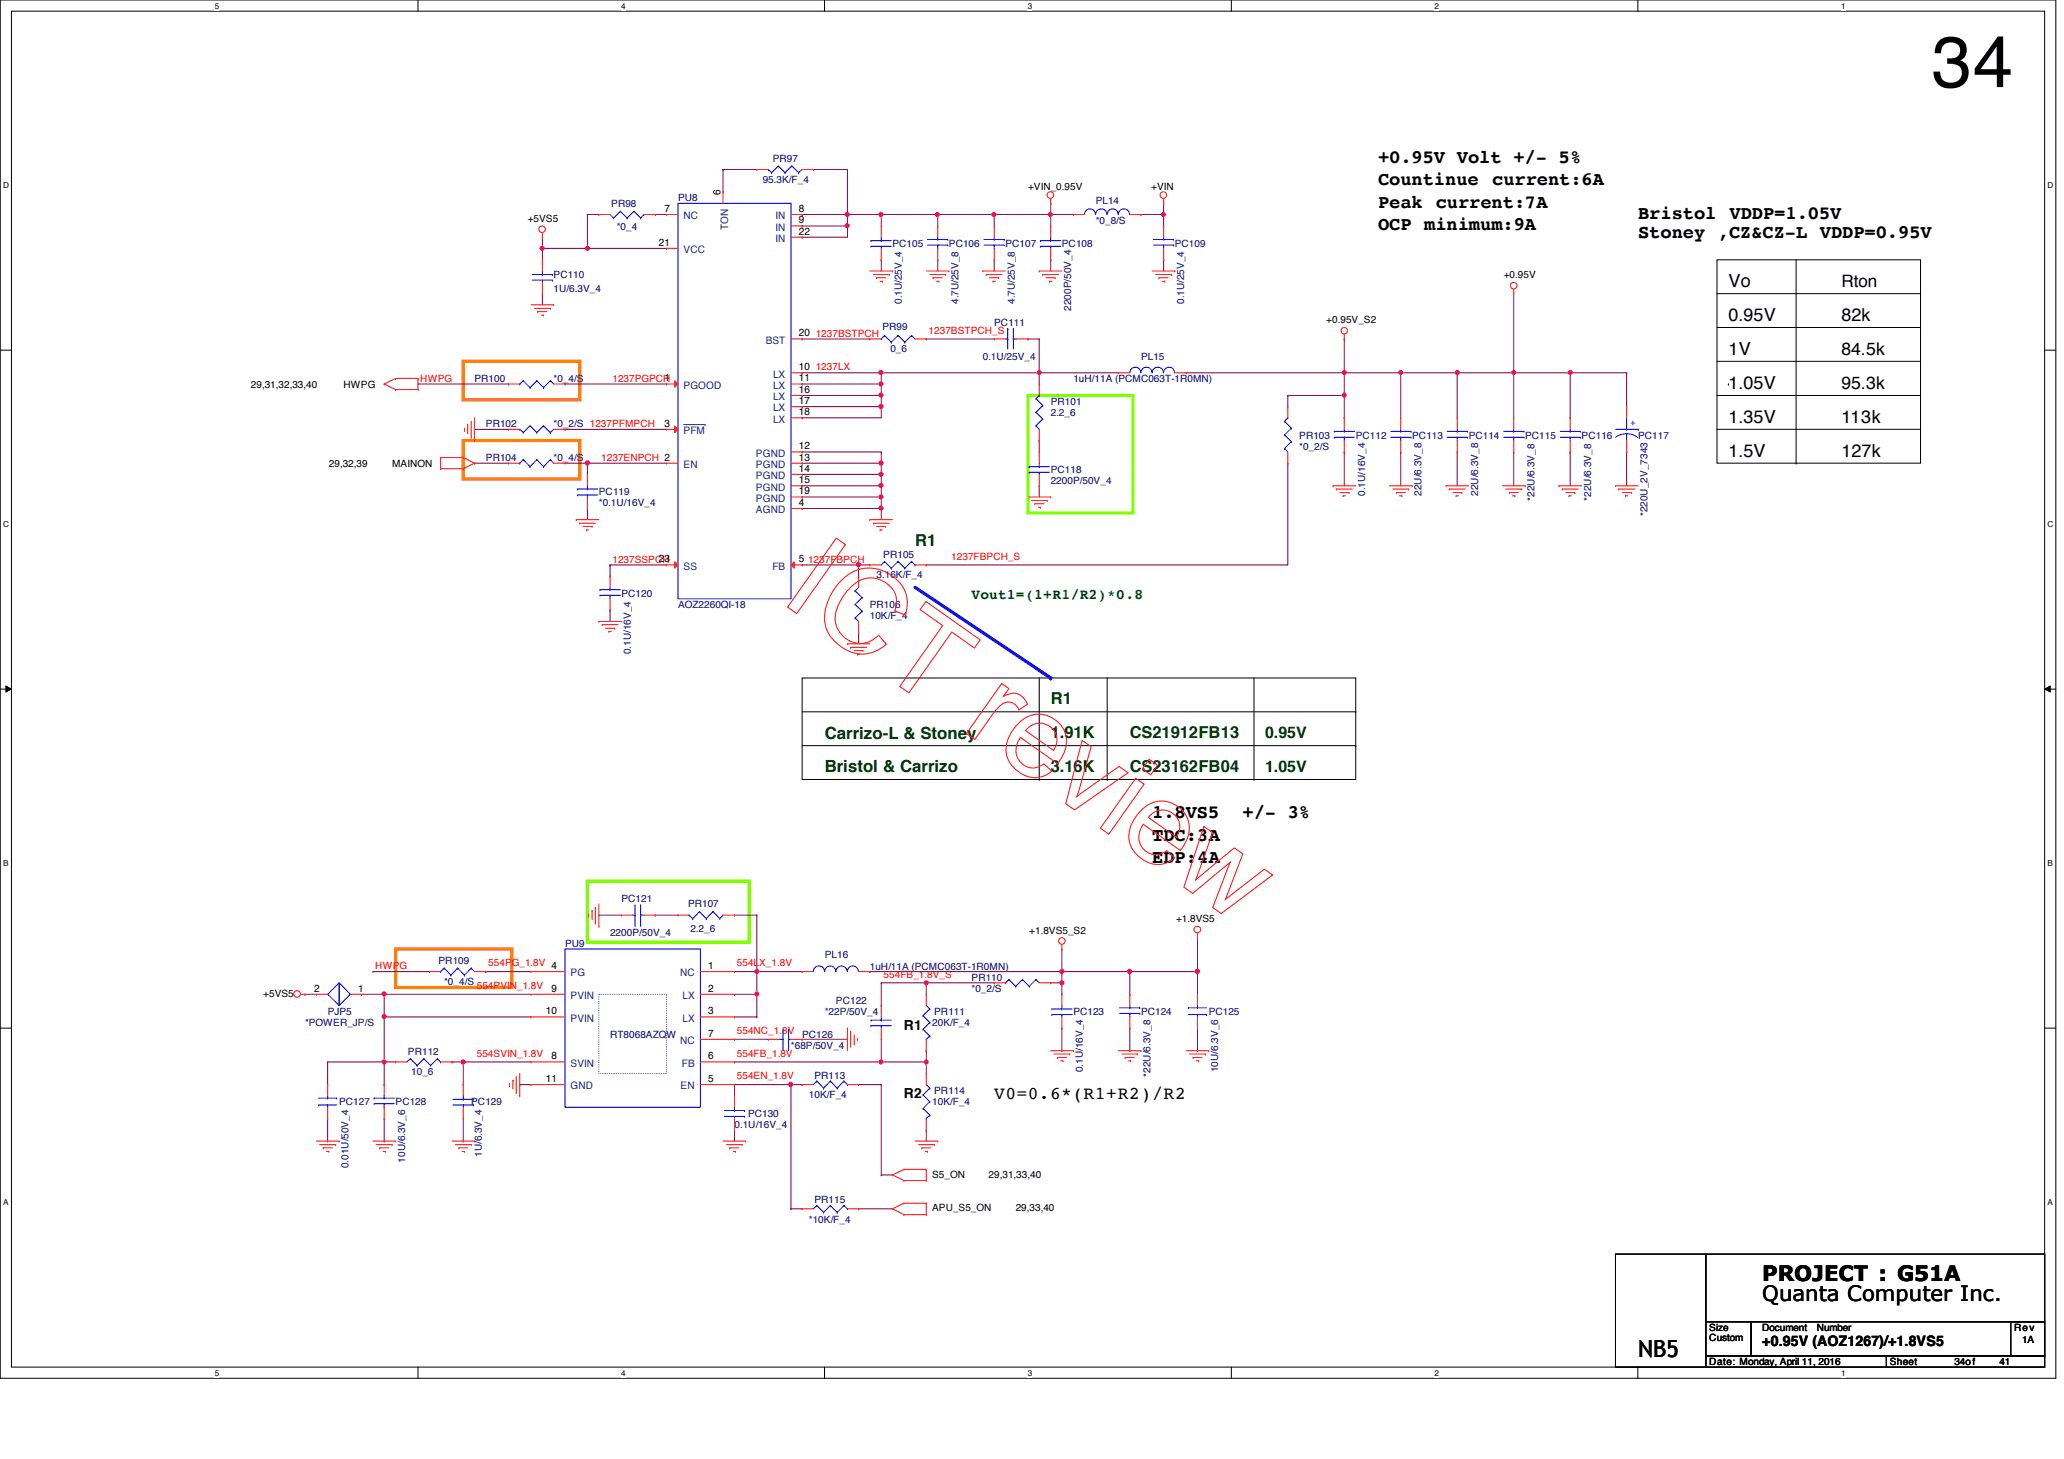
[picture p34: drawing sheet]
<svg xmlns="http://www.w3.org/2000/svg" width="297mm" height="210mm" viewBox="0 0 297 210" stroke-linecap="round" stroke-linejoin="round" font-family="sans-serif">
<defs><g id="words">
<text font-size="10.4" x="278" y="12.5">34</text>
<text font-size="3.4" x="235.8" y="195.2">NB5</text>
<g font-size="3">
<text x="253.6" y="184.3">PROJECT : G51A</text>
<text x="253.6" y="187.2">Quanta Computer Inc.</text>
</g>
<g font-size="2.7">
<text x="198.3" y="23.4">+0.95V Volt +/- 5%</text>
<text x="198.3" y="26.7">Countinue</text>
<text x="198.3" y="29.9">Peak current:7A</text>
<text x="214.8" y="26.7">current:6A</text>
<text x="198.3" y="33.1">OCP minimum:9A</text>
<text x="235.8" y="31.5">Bristol VDDP=1.05V</text>
<text x="235.8" y="34.2">Stoney ,CZ&amp;CZ-L VDDP=0.95V</text>
<text x="165.8" y="117.7">1.8VS5</text>
<text x="178.8" y="117.7">+/- 3%</text>
<text x="165.8" y="124.2">EDP:4A</text>
<text x="165.8" y="120.9">TDC:3A</text>
</g>
<g font-size="2.6">
<text x="248.7" y="41.3">Vo</text>
<text x="248.7" y="46.2">0.95V</text>
<text x="265" y="46.2">82k</text>
<text x="248.7" y="51.1">1V</text>
<text x="248.7" y="56">1.05V</text>
<text x="248.7" y="60.8">1.35V</text>
<text x="248.7" y="65.7">1.5V</text>
<text x="265" y="60.8">113k</text>
<text x="265" y="65.7">127k</text>
<text x="143.1" y="158.1">V0=0.6*(R1+R2)/R2</text>
</g>
<g font-size="2.5">
<text x="265" y="41.2">Rton</text>
<text x="265" y="51.1">84.5k</text>
<text x="265" y="55.9">95.3k</text>
</g>
<g font-size="2.4" fill="#004000">
<text x="131.7" y="78.6">R1</text>
<text x="151.2" y="101.3">R1</text>
<text x="118.7" y="106.3">Carrizo-L &amp; Stoney</text>
<text x="151.2" y="106.2">1.91K</text>
<text x="162.6" y="106.2">CS21912FB13</text>
<text x="118.7" y="111.1">Bristol &amp; Carrizo</text>
<text x="151.2" y="111.1">3.16K</text>
<text x="162.6" y="111.1">CS23162FB04</text>
</g>
<g font-size="2.3" fill="#004000">
<text x="182.1" y="106.1">0.95V</text>
<text x="182.1" y="111">1.05V</text>
</g>
<text font-size="2.1" fill="#008000" x="139.8" y="86.2">Vout1=(1+R1/R2)*0.8</text>
<text font-size="2.1" x="253.6" y="193.7">+0.95V (AOZ1267)/+1.8VS5</text>
<g font-size="2">
<text x="130.1" y="148.2">R1</text>
<text x="130.1" y="157.9">R2</text>
</g>
<g font-size="1.5">
<text x="103.7" y="28.1" transform="rotate(-90 103.7 28.1)">6</text>
<text x="94.8" y="35.3">21</text>
<text x="95.6" y="30.5">7</text>
<text x="115" y="30.5">8</text>
<text x="115" y="32.1">9</text>
<text x="115" y="33.7">22</text>
<text x="115" y="48.4">20</text>
<text x="115" y="53.3">10</text>
<text x="95.6" y="54.9">1</text>
<text x="115" y="54.9">11</text>
<text x="115" y="58.1">17</text>
<text x="115" y="56.5">16</text>
<text x="115" y="59.7">18</text>
<text x="95.6" y="61.4">3</text>
<text x="115" y="64.6">12</text>
<text x="115" y="66.3">13</text>
<text x="115" y="69.5">15</text>
<text x="115" y="67.9">14</text>
<text x="115" y="71.1">19</text>
<text x="115" y="72.8">4</text>
<text x="94.8" y="80.9">23</text>
<text x="115" y="80.9">5</text>
<text x="45.2" y="142.7">2</text>
<text x="51.6" y="142.7">1</text>
<text x="79.4" y="142.7">9</text>
<text x="79.4" y="139.4">4</text>
<text x="101.9" y="139.4">1</text>
<text x="101.9" y="142.7">2</text>
<text x="78.6" y="145.9">10</text>
<text x="101.9" y="145.9">3</text>
<text x="101.9" y="149.1">7</text>
<text x="78.6" y="155.7">11</text>
<text x="79.4" y="152.4">8</text>
<text x="101.9" y="152.4">6</text>
<text x="101.9" y="155.7">5</text>
</g>
<g font-size="1.5" fill="#004080">
<text x="98.4" y="31.5">NC</text>
<text x="104.8" y="33.1" transform="rotate(-90 104.8 33.1)">TON</text>
<text x="111.6" y="31.5">IN</text>
<text x="111.6" y="33.2">IN</text>
<text x="111.6" y="34.8">IN</text>
<text x="98.4" y="36.4">VCC</text>
<text x="110.2" y="49.4">BST</text>
<text x="98.4" y="55.9">PGOOD</text>
<text x="111.2" y="55.9">LX</text>
<text x="111.2" y="54.3">LX</text>
<text x="111.2" y="59.2">LX</text>
<text x="111.2" y="57.6">LX</text>
<text x="98.4" y="62.4">PFM</text>
<text x="108.8" y="65.7">PGND</text>
<text x="111.2" y="60.8">LX</text>
<text x="98.4" y="67.3">EN</text>
<text x="108.8" y="67.3">PGND</text>
<text x="108.8" y="70.6">PGND</text>
<text x="108.8" y="68.9">PGND</text>
<text x="108.8" y="73.8">AGND</text>
<text x="108.8" y="72.2">PGND</text>
<text x="98.4" y="82">SS</text>
<text x="111.2" y="82">FB</text>
<text x="82.1" y="143.7">PVIN</text>
<text x="82.1" y="140.5">PG</text>
<text x="97.9" y="140.5">NC</text>
<text x="98.2" y="143.7">LX</text>
<text x="82.1" y="147">PVIN</text>
<text x="98.2" y="147">LX</text>
<text x="82.1" y="153.5">SVIN</text>
<text x="97.9" y="150.2">NC</text>
<text x="98.1" y="153.5">FB</text>
<text x="82.1" y="156.7">GND</text>
<text x="98" y="156.7">EN</text>
</g>
<g font-size="1.4" fill="#000080">
<text x="111.2" y="23.3">PR97</text>
<text x="88" y="29.8">PR98</text>
<text x="97.6" y="29">PU8</text>
<text x="109.8" y="26.4">95.3K/F_4</text>
<text x="157.7" y="29.3">PL14</text>
<text x="88.8" y="33">*0_4</text>
<text x="128.4" y="35.5">PC105</text>
<text x="136.6" y="35.5">PC106</text>
<text x="144.7" y="35.5">PC107</text>
<text x="152.8" y="35.5">PC108</text>
<text x="157.7" y="32.2">*0_8/S</text>
<text x="169.1" y="35.5">PC109</text>
<text x="79.7" y="40">PC110</text>
<text x="79.7" y="42">1U/6.3V_4</text>
<text x="127" y="47.5">PR99</text>
<text x="129.8" y="43.7" transform="rotate(-90 129.8 43.7)">0.1U/25V_4</text>
<text x="137.9" y="43.7" transform="rotate(-90 137.9 43.7)">4.7U/25V_8</text>
<text x="143.1" y="46.9">PC111</text>
<text x="146" y="43.7" transform="rotate(-90 146 43.7)">4.7U/25V_8</text>
<text x="154.2" y="44.7" transform="rotate(-90 154.2 44.7)">2200P/50V_4</text>
<text x="170.4" y="43.7" transform="rotate(-90 170.4 43.7)">0.1U/25V_4</text>
<text x="128.1" y="50.6">0_6</text>
<text x="141.4" y="51.7">0.1U/25V_4</text>
<text x="164.2" y="51.7">PL15</text>
<text x="68.3" y="55">PR100</text>
<text x="79.7" y="55">*0_4/S</text>
<text x="151.2" y="58.3">PR101</text>
<text x="151.2" y="59.9">2.2_6</text>
<text x="154.5" y="55">1uH/11A (PCMC063T-1R0MN)</text>
<text x="69.9" y="61.5">PR102</text>
<text x="79.7" y="61.5">*0_2/S 1237PFMPCH</text>
<text x="187" y="63.1">PR103</text>
<text x="187" y="64.7">*0_2/S</text>
<text x="195.1" y="63.1">PC112</text>
<text x="203.2" y="63.1">PC113</text>
<text x="211.4" y="63.1">PC114</text>
<text x="219.5" y="63.1">PC115</text>
<text x="227.6" y="63.1">PC116</text>
<text x="235.8" y="63.1">PC117</text>
<text x="69.9" y="66.4">PR104</text>
<text x="79.7" y="66.4">*0_4/S</text>
<text x="86.2" y="71.2">PC119</text>
<text x="151.2" y="68">PC118</text>
<text x="151.2" y="69.6">2200P/50V_4</text>
<text x="196.5" y="71.3" transform="rotate(-90 196.5 71.3)">0.1U/16V_4</text>
<text x="204.6" y="71.3" transform="rotate(-90 204.6 71.3)">22U/6.3V_8</text>
<text x="212.7" y="71.3" transform="rotate(-90 212.7 71.3)">22U/6.3V_8</text>
<text x="86.2" y="72.9">*0.1U/16V_4</text>
<text x="220.8" y="72" transform="rotate(-90 220.8 72)">*22U/6.3V_8</text>
<text x="229" y="72" transform="rotate(-90 229 72)">*22U/6.3V_8</text>
<text x="237.1" y="74.3" transform="rotate(-90 237.1 74.3)">*220U_2V_7343</text>
<text x="126.2" y="83.1">3.16K/F_4</text>
<text x="127.1" y="80.3">PR105</text>
<text x="89.4" y="85.9">PC120</text>
<text x="97.6" y="87.5">AOZ2260QI-18</text>
<text x="125.2" y="87.5">PR106</text>
<text x="125.2" y="89.1">10K/F_4</text>
<text x="90.8" y="94.1" transform="rotate(-90 90.8 94.1)">0.1U/16V_4</text>
<text x="89.4" y="129.8">PC121</text>
<text x="99" y="130.4">PR107</text>
<text x="81.3" y="136.3">PU9</text>
<text x="87.8" y="134.6">2200P/50V_4</text>
<text x="99.4" y="134.2">2.2_6</text>
<text x="118.7" y="137.9">PL16</text>
<text x="63.1" y="138.7">PR109</text>
<text x="63.9" y="141.6">*0_4/S</text>
<text x="125.2" y="139.5">1uH/11A (PCMC063T-1R0MN)</text>
<text x="139.8" y="141.1">PR110</text>
<text x="139.8" y="142.7">*0_2/S</text>
<text x="43.9" y="147.7">*POWER_JP/S</text>
<text x="47.2" y="146">PJP5</text>
<text x="87.8" y="149.3">RT8068AZQW</text>
<text x="115.4" y="149.3">PC126</text>
<text x="118.7" y="146">*22P/50V_4</text>
<text x="120.3" y="144.4">PC122</text>
<text x="134.2" y="147.7">20K/F_4</text>
<text x="134.4" y="146">PR111</text>
<text x="154.5" y="146">PC123</text>
<text x="164.2" y="146">PC124</text>
<text x="173.9" y="146">PC125</text>
<text x="58.7" y="151.7">PR112</text>
<text x="59.2" y="154.6">10_6</text>
<text x="113.8" y="150.9">*68P/50V_4</text>
<text x="117.2" y="155.3">PR113</text>
<text x="155.8" y="154.3" transform="rotate(-90 155.8 154.3)">0.1U/16V_4</text>
<text x="165.6" y="154.9" transform="rotate(-90 165.6 154.9)">*22U/6.3V_8</text>
<text x="175.3" y="154.3" transform="rotate(-90 175.3 154.3)">10U/6.3V_6</text>
<text x="48.8" y="159">PC127</text>
<text x="56.9" y="159">PC128</text>
<text x="67.8" y="159">PC129</text>
<text x="107.7" y="160.7">PC130</text>
<text x="116.4" y="158">10K/F_4</text>
<text x="134.2" y="159">10K/F_4</text>
<text x="134.4" y="157.4">PR114</text>
<text x="58.3" y="167.3" transform="rotate(-90 58.3 167.3)">10U/6.3V_6</text>
<text x="69.3" y="166.5" transform="rotate(-90 69.3 166.5)">1U/6.3V_4</text>
<text x="105.7" y="162.3">0.1U/16V_4</text>
<text x="50.2" y="168.1" transform="rotate(-90 50.2 168.1)">0.01U/50V_4</text>
<text x="117.2" y="173.1">PR115</text>
<text x="116.4" y="175.9">*10K/F_4</text>
</g>
<g font-size="1.4">
<text x="148" y="27.3">+VIN_0.95V</text>
<text x="165.7" y="27.3">+VIN</text>
<text x="75.9" y="31.9">+5VS5</text>
<text x="216.4" y="40">+0.95V</text>
<text x="190.9" y="46.5">+0.95V_S2</text>
<text x="36.1" y="55.8">29,31,32,33,40</text>
<text x="49.4" y="55.8">HWPG</text>
<text x="47.3" y="67.2">29,32,39</text>
<text x="56.4" y="67.2">MAINON</text>
<text x="148.1" y="134.3">+1.8VS5_S2</text>
<text x="169.2" y="132.7">+1.8VS5</text>
<text x="37.9" y="143.4">+5VS5</text>
<text x="134.2" y="169.4">S5_ON</text>
<text x="142.3" y="169.4">29,31,33,40</text>
<text x="134.2" y="174.3">APU_S5_ON</text>
<text x="146.2" y="174.3">29,33,40</text>
<text x="246" y="191.5">Size</text>
<text x="253.6" y="191.5">Document</text>
<text x="261.4" y="191.5">Number</text>
<text x="289.9" y="191.5">Rev</text>
<text x="246" y="196.4">Date: Monday, April 11, 2016</text>
<text x="246" y="193">Custom</text>
<text x="272" y="196.4">Sheet</text>
<text x="281.3" y="196.4">34of</text>
<text x="287.7" y="196.4">41</text>
<text x="291" y="193.2">1A</text>
</g>
<g font-size="1.4" fill="#f00">
<text x="117.4" y="53.3">1237LX</text>
<text x="117.4" y="48.4">1237BSTPCH</text>
<text x="133.6" y="48">1237BSTPCH_S</text>
<text x="60.5" y="54.9">HWPG</text>
<text x="88.1" y="54.9">1237PGPCH</text>
<text x="86.5" y="66.3">1237ENPCH 2</text>
<text x="88.1" y="80.9">1237SSPCH</text>
<text x="116.3" y="80.9">1237FBPCH</text>
<text x="136.9" y="80.5">1237FBPCH_S</text>
<text x="54" y="139.4">HWPG</text>
<text x="68.6" y="142.3">554PVIN_1.8V</text>
<text x="70.3" y="139">554PG_1.8V</text>
<text x="106" y="139">554LX_1.8V</text>
<text x="127.2" y="140.6">554FB_1.8V_S</text>
<text x="106" y="148.8">554NC_1.8V</text>
<text x="68.6" y="152">554SVIN_1.8V</text>
<text x="106" y="152">554FB_1.8V</text>
<text x="106" y="155.3">554EN_1.8V</text>
</g>
<text font-size="1.4" fill="#00f" x="234.6" y="61.3">+</text>
<g font-size="1.2">
<text x="30.9" y="1.2">5</text>
<text x="89.4" y="1.2">4</text>
<text x="147.9" y="1.2">3</text>
<text x="206.5" y="1.2">2</text>
<text x="265" y="1.2">1</text>
<text x=".5" y="27.1">D</text>
<text x="294.7" y="27.1">D</text>
<text x=".5" y="75.8">C</text>
<text x="294.7" y="75.8">C</text>
<text x=".5" y="124.6">B</text>
<text x="294.7" y="124.6">B</text>
<text x=".5" y="173.4">A</text>
<text x="294.7" y="173.4">A</text>
<text x="30.9" y="197.9">5</text>
<text x="89.4" y="197.9">4</text>
<text x="147.9" y="197.9">3</text>
<text x="206.5" y="197.9">2</text>
<text x="265" y="197.9">1</text>
</g>
</g></defs>
<path d="M0 0h295.9v198.3h-295.9zM1.6 1.6h292.7v195.1h-292.7z" fill="none" stroke="#000" stroke-width=".14"/>
<g fill="#fff">
<path d="M30.9 .2h.6v1.3h-.6z"/>
<path d="M30.9 196.8h.6v1.4h-.6z"/>
</g>
<path d="M60.2 0v1.6M60.2 196.7v1.6" fill="none" stroke="#000" stroke-width=".14"/>
<g fill="#fff">
<path d="M89.4 .2h.6v1.3h-.6z"/>
<path d="M89.4 196.8h.6v1.4h-.6z"/>
</g>
<path d="M118.7 0v1.6M118.7 196.7v1.6" fill="none" stroke="#000" stroke-width=".14"/>
<g fill="#fff">
<path d="M147.9 .2h.6v1.3h-.6z"/>
<path d="M147.9 196.8h.6v1.4h-.6z"/>
</g>
<path d="M177.2 0v1.6M177.2 196.7v1.6" fill="none" stroke="#000" stroke-width=".14"/>
<g fill="#fff">
<path d="M206.5 .2h.5v1.3h-.5z"/>
<path d="M206.5 196.8h.5v1.4h-.5z"/>
</g>
<path d="M235.7 0v1.6M235.7 196.7v1.6" fill="none" stroke="#000" stroke-width=".14"/>
<g fill="#fff">
<path d="M265 .2h.6v1.3h-.6z"/>
<path d="M265 196.8h.6v1.4h-.6z"/>
<path d="M.5 26h.8v1.3h-.8z"/>
<path d="M294.7 26h.8v1.3h-.8z"/>
<path d="M.5 74.8h.8v1.3h-.8z"/>
<path d="M294.7 74.8h.8v1.3h-.8z"/>
</g>
<path d="M0 50.4h1.6M294.3 50.4h1.6" fill="none" stroke="#000" stroke-width=".14"/>
<g fill="#fff">
<path d="M.5 123.5h.7v1.3h-.7z"/>
<path d="M294.7 123.5h.7v1.3h-.7z"/>
</g>
<path d="M0 99.1h1.6M.8 98.7l.8 .4-.8 .5zM294.3 99.1l.8-.4v.9zM294.3 99.1h1.6" fill="none" stroke="#000" stroke-width=".14"/>
<path d="M.8 98.7l.8 .4-.8 .5zM294.3 99.1l.8-.4v.9z" fill="#000"/>
<g fill="#fff">
<path d="M.5 172.3h.7v1.3h-.7z"/>
<path d="M294.7 172.3h.7v1.3h-.7z"/>
</g>
<g fill="none" stroke="#000" stroke-width=".14">
<path d="M247.1 37.4h29.3v29.2h-29.3zM258.5 37.4v29.2M247.1 42.2h29.3M247.1 52h29.3M247.1 47.1h29.3M247.1 56.9h29.3M248.7 55.2h.1M276.4 42.2h.1M276.4 52h.1M276.4 47.1h.1M276.4 56.9h.1M247.1 61.8h29.3"/>
<path d="M258.5 66.6h.1M276.4 61.8h.1M115.4 97.5h79.7v14.6h-79.7zM149.6 97.5v14.6M159.3 97.5v14.6M115.4 107.3h79.7M115.4 102.4h79.7M149.6 112.1h.1M159.3 112.1h.1M195.1 107.3h.1M195.1 102.4h.1M0 147.9h1.6"/>
<path d="M294.3 147.9h1.6"/>
</g>
<path d="M131.7 84.5l19.5 13" fill="none" stroke="#00f" stroke-width=".47"/>
<circle cx="151.2" cy="97.5" r=".23" fill="#00f"/>
<path d="M180.5 97.5v14.6M180.5 112.1h.1" fill="none" stroke="#000" stroke-width=".14"/>
<path d="M148 56.9h15.1v16.9h-15.1zM84.5 126.8h23.3v8.8h-23.3z" fill="none" stroke="#80ff00" stroke-width=".47"/>
<path d="M66.7 52h16.7v5.5h-16.7zM66.7 63.4h16.7v5.5h-16.7zM56.9 136.5h16.8v5.6h-16.8z" fill="none" stroke="#ff8000" stroke-width=".47"/>
<path d="M217.8 53.6h.1M217.8 42.2v11.4M68.3 61.8h.1M68.3 61.8h4.9M81.3 61.8h.1M81.3 61.8h14.6M115.4 65h.1M115.4 65h11.4M126.8 65h.1M126.8 65v1.6" fill="none" stroke="#800040" stroke-width=".14"/>
<circle cx="126.8" cy="66.6" r=".31" fill="#f0f"/>
<circle cx="126.8" cy="66.6" r=".31" fill="none" stroke="#f0f" stroke-width=".14"/>
<path d="M115.4 66.6h.1M115.4 66.6h11.4M126.8 66.6h.1M126.8 66.6v1.6" fill="none" stroke="#800040" stroke-width=".14"/>
<circle cx="126.8" cy="68.2" r=".3" fill="#f0f"/>
<circle cx="126.8" cy="68.2" r=".3" fill="none" stroke="#f0f" stroke-width=".14"/>
<path d="M115.4 68.2h.1M115.4 69.9h.1M115.4 71.5h.1M115.4 68.2h11.4M115.4 71.5h11.4M126.8 68.2h.1M126.8 71.5h.1M126.8 68.2v1.7h-11.4M126.8 71.5v1.7" fill="none" stroke="#800040" stroke-width=".14"/>
<circle cx="126.8" cy="71.5" r=".3" fill="#f0f"/>
<circle cx="126.8" cy="71.5" r=".3" fill="none" stroke="#f0f" stroke-width=".14"/>
<path d="M115.4 73.2h.1M115.4 73.2h11.4M126.8 73.2h.1M126.8 73.2v1.6" fill="none" stroke="#800040" stroke-width=".14"/>
<circle cx="126.8" cy="73.1" r=".3" fill="#f0f"/>
<circle cx="126.8" cy="73.1" r=".3" fill="none" stroke="#f0f" stroke-width=".14"/>
<path d="M126.8 69.9h.1M126.8 69.9v1.6" fill="none" stroke="#800040" stroke-width=".14"/>
<circle cx="126.8" cy="69.8" r=".3" fill="#f0f"/>
<circle cx="126.8" cy="69.8" r=".3" fill="none" stroke="#f0f" stroke-width=".14"/>
<path d="M84.5 66.6h.1M84.5 66.6h11.4" fill="none" stroke="#800040" stroke-width=".14"/>
<circle cx="84.5" cy="66.6" r=".31" fill="#f0f"/>
<circle cx="84.5" cy="66.6" r=".31" fill="none" stroke="#f0f" stroke-width=".14"/>
<path d="M193.5 48.8h.1M193.5 48.8v4.8" fill="none" stroke="#800040" stroke-width=".14"/>
<circle cx="193.5" cy="53.6" r=".3" fill="#f0f"/>
<circle cx="193.5" cy="53.6" r=".3" fill="none" stroke="#f0f" stroke-width=".14"/>
<g fill="none" stroke="#800040" stroke-width=".14">
<path d="M126.8 37.4h.1M126.8 37.4v1.6M81.3 55.2h14.6M95.9 55.2h.1M193.5 53.6h.1M193.5 53.6h16.2M201.6 53.6h.1M201.6 53.6v6.5M209.7 53.6h.1M209.7 53.6v6.5M84.5 73.2h.1M84.5 66.6h.1"/>
<path d="M84.5 66.6v1.6M84.5 73.2v1.6"/>
</g>
<circle cx="209.7" cy="53.6" r=".3" fill="#f0f"/>
<circle cx="209.7" cy="53.6" r=".3" fill="none" stroke="#f0f" stroke-width=".14"/>
<circle cx="201.6" cy="53.6" r=".3" fill="#f0f"/>
<circle cx="201.6" cy="53.6" r=".3" fill="none" stroke="#f0f" stroke-width=".14"/>
<path d="M217.8 53.6h.1M217.8 53.6v6.5M217.8 53.6h8.2" fill="none" stroke="#800040" stroke-width=".14"/>
<circle cx="226" cy="53.6" r=".3" fill="#f0f"/>
<circle cx="226" cy="53.6" r=".3" fill="none" stroke="#f0f" stroke-width=".14"/>
<circle cx="217.8" cy="53.6" r=".3" fill="#f0f"/>
<circle cx="217.8" cy="53.6" r=".3" fill="none" stroke="#f0f" stroke-width=".14"/>
<g fill="none" stroke="#800040" stroke-width=".14">
<path d="M122 30.9h.1M122 30.9h4.8M115.4 58.5h.1M115.4 53.6h.1M115.4 55.2h.1M115.4 53.6h11.4M126.8 56.9h.1M126.8 53.6h.1M126.8 56.9v1.6h-11.4M126.8 53.6v1.6h-11.4M226 53.6h.1M226 53.6v6.5"/>
<path d="M201.6 65h.1M201.6 65v4.9M209.7 65h.1M209.7 65v4.9M217.8 65h.1M217.8 65v4.9M226 65h.1M226 65v4.9"/>
</g>
<circle cx="126.8" cy="55.2" r=".3" fill="#f0f"/>
<circle cx="126.8" cy="55.2" r=".3" fill="none" stroke="#f0f" stroke-width=".14"/>
<path d="M115.4 56.9h.1M115.4 56.9h11.4" fill="none" stroke="#800040" stroke-width=".14"/>
<circle cx="126.8" cy="56.8" r=".3" fill="#f0f"/>
<circle cx="126.8" cy="56.8" r=".3" fill="none" stroke="#f0f" stroke-width=".14"/>
<path d="M126.8 55.2h.1M126.8 58.5h.1M126.8 55.2v1.7M126.8 58.5v1.6h-11.4M115.4 60.1h.1" fill="none" stroke="#800040" stroke-width=".14"/>
<circle cx="126.8" cy="58.5" r=".31" fill="#f0f"/>
<circle cx="126.8" cy="58.5" r=".31" fill="none" stroke="#f0f" stroke-width=".14"/>
<path d="M104.1 24.4h.1M104.1 24.4v3.2M104.1 24.4h4.8M117 24.4h.1M117 24.4h5M122 24.4h.1M122 24.4v6.5" fill="none" stroke="#800040" stroke-width=".14"/>
<circle cx="121.9" cy="30.9" r=".3" fill="#f0f"/>
<circle cx="121.9" cy="30.9" r=".3" fill="none" stroke="#f0f" stroke-width=".14"/>
<path d="M164.2 30.9h.1M164.2 30.9h3.3M167.5 30.9h.1M167.5 37.4h.1M167.5 29.3h.1M167.5 29.3v3.2M167.5 37.4v1.6" fill="none" stroke="#800040" stroke-width=".14"/>
<circle cx="167.4" cy="30.9" r=".3" fill="#f0f"/>
<circle cx="167.4" cy="30.9" r=".3" fill="none" stroke="#f0f" stroke-width=".14"/>
<path d="M151.2 30.9h.1M151.2 30.9h3.3M185.3 56.9h.1M185.3 56.9v1.6M185.3 56.9h8.2" fill="none" stroke="#800040" stroke-width=".14"/>
<circle cx="193.5" cy="56.8" r=".3" fill="#f0f"/>
<circle cx="193.5" cy="56.8" r=".3" fill="none" stroke="#f0f" stroke-width=".14"/>
<g fill="none" stroke="#800040" stroke-width=".14">
<path d="M126.8 53.6h.1M133.3 48.8h.1M133.3 48.8h9.8M148 48.8h.1M148 48.8h1.6M149.6 48.8h.1M149.6 48.8v4.8h-22.8M193.5 53.6h.1M193.5 53.6v3.3M209.7 53.6h.1M209.7 53.6h8.1M185.3 66.6h.1"/>
<path d="M185.3 66.6v14.7h-52M133.3 81.3h.1"/>
</g>
<circle cx="149.6" cy="53.6" r=".3" fill="#f0f"/>
<circle cx="149.6" cy="53.6" r=".3" fill="none" stroke="#f0f" stroke-width=".14"/>
<circle cx="126.8" cy="53.6" r=".3" fill="#f0f"/>
<circle cx="126.8" cy="53.6" r=".3" fill="none" stroke="#f0f" stroke-width=".14"/>
<g fill="none" stroke="#800040" stroke-width=".14">
<path d="M126.8 30.9h.1M126.8 30.9v1.6M135 37.4h.1M135 30.9h.1M135 37.4v1.6M135 30.9h16.2M143.1 30.9h.1M143.1 30.9v1.6M151.2 30.9h.1M151.2 30.9v1.6M170.7 53.6h.1M170.7 53.6h22.8"/>
<path d="M193.5 65h.1M193.5 65v4.9"/>
</g>
<circle cx="151.2" cy="30.9" r=".3" fill="#f0f"/>
<circle cx="151.2" cy="30.9" r=".3" fill="none" stroke="#f0f" stroke-width=".14"/>
<circle cx="143" cy="30.9" r=".3" fill="#f0f"/>
<circle cx="143" cy="30.9" r=".3" fill="none" stroke="#f0f" stroke-width=".14"/>
<g fill="none" stroke="#800040" stroke-width=".14">
<path d="M126.8 30.9h.1M126.8 30.9h8.2M135 30.9h.1M135 30.9v1.6M143.1 37.4h.1M143.1 37.4v1.6M151.2 37.4h.1M151.2 37.4v1.6M149.6 53.6h.1M149.6 53.6h11.3M149.6 63.4h.1M149.6 69.9h.1"/>
<path d="M149.6 63.4v1.6M149.6 69.9v1.6M87.8 81.3h.1M87.8 81.3h8.1"/>
</g>
<circle cx="134.9" cy="30.9" r=".3" fill="#f0f"/>
<circle cx="134.9" cy="30.9" r=".3" fill="none" stroke="#f0f" stroke-width=".14"/>
<circle cx="126.8" cy="30.9" r=".3" fill="#f0f"/>
<circle cx="126.8" cy="30.9" r=".3" fill="none" stroke="#f0f" stroke-width=".14"/>
<g fill="none" stroke="#800040" stroke-width=".14">
<path d="M151.2 29.3h.1M151.2 29.3v1.6M60.2 55.2h13M73.2 55.2h.1M115.4 48.8h.1M115.4 48.8h9.8M149.6 53.6h.1M149.6 53.6v1.6M115.4 81.3h.1M115.4 81.3h9.8M123.6 81.3h.1M123.6 91h.1"/>
<path d="M123.6 81.3v1.6M123.6 91v1.6"/>
</g>
<circle cx="123.6" cy="81.2" r=".31" fill="#f0f"/>
<circle cx="123.6" cy="81.2" r=".31" fill="none" stroke="#f0f" stroke-width=".14"/>
<path d="M115.4 30.9h.1M115.4 34.1h.1M115.4 30.9h6.6M122 32.5h.1M122 32.5v1.6h-6.6M87.8 81.3h.1M87.8 87.8h.1M87.8 81.3v1.6M87.8 87.8v1.6" fill="none" stroke="#800040" stroke-width=".14"/>
<circle cx="121.9" cy="32.5" r=".3" fill="#f0f"/>
<circle cx="121.9" cy="32.5" r=".3" fill="none" stroke="#f0f" stroke-width=".14"/>
<path d="M84.5 30.9h.1M84.5 35.7h.1M84.5 30.9h1.7M84.5 30.9v4.8M84.5 35.7h11.4M115.4 32.5h.1M122 30.9h.1M122 30.9v1.6h-6.6M193.5 56.9v3.2M193.5 60.1h.1" fill="none" stroke="#800040" stroke-width=".14"/>
<circle cx="84.5" cy="35.7" r=".3" fill="#f0f"/>
<circle cx="84.5" cy="35.7" r=".3" fill="none" stroke="#f0f" stroke-width=".14"/>
<path d="M78.1 34.1h.1M78.1 35.7h.1M78.1 34.1v3.3M78.1 35.7h6.4M78.1 42.2h.1M78.1 42.2v1.7" fill="none" stroke="#800040" stroke-width=".14"/>
<circle cx="78" cy="35.7" r=".3" fill="#f0f"/>
<circle cx="78" cy="35.7" r=".3" fill="none" stroke="#f0f" stroke-width=".14"/>
<g fill="none" stroke="#800040" stroke-width=".14">
<path d="M94.3 30.9h.1M94.3 30.9h1.6M226 53.6h8.1M234.1 53.6h.1M234.1 58.5h.1M234.1 53.6v4.9M68.3 66.6h.1M68.3 66.6h4.9M81.3 66.6h3.2M84.5 66.6h.1M234.1 65h.1M234.1 65v4.9"/>
<path d="M69.9 139.8h.1M69.9 139.8h6.5M86.2 131.7h.1M86.2 131.7h3.2M94.3 131.7h.1M94.3 131.7h3.3M105.7 131.7h.1M105.7 131.7h3.2M108.9 131.7h.1M108.9 131.7v8.1M105.7 156h.1M105.7 156v1.6"/>
<path d="M115.4 156h.1M115.4 156h-1.6v17.9M126.8 141.4h.1M126.8 141.4h6.5M113.8 173.9h.1M113.8 173.9h1.6M123.6 173.9h.1M123.6 173.9h4.8M126.8 169h.1M126.8 169h1.6"/>
</g>
<circle cx="133.3" cy="141.4" r=".3" fill="#f0f"/>
<circle cx="133.3" cy="141.4" r=".3" fill="none" stroke="#f0f" stroke-width=".14"/>
<g fill="none" stroke="#800040" stroke-width=".14">
<path d="M108.9 139.8v3.2M43.9 143h.1M43.9 143h1.6M52 143h.1M52 143h3.3M105.7 149.5h.1M105.7 149.5h4.9M108.9 143h.1M115.4 149.5h.1M115.4 149.5h6.6M126.8 156h.1M126.8 156v13"/>
<path d="M151.2 141.4h.1M151.2 141.4h1.6"/>
</g>
<circle cx="152.8" cy="141.4" r=".3" fill="#f0f"/>
<circle cx="152.8" cy="141.4" r=".3" fill="none" stroke="#f0f" stroke-width=".14"/>
<path d="M152.8 139.8h.1M152.8 136.5v3.3M162.6 139.8h.1M172.3 134.9h.1M172.3 134.9v4.9h-9.7M152.8 141.4h.1M152.8 151.2h.1M152.8 141.4v1.6M152.8 147.9v3.3" fill="none" stroke="#800040" stroke-width=".14"/>
<circle cx="172.3" cy="139.8" r=".32" fill="#f0f"/>
<circle cx="172.3" cy="139.8" r=".32" fill="none" stroke="#f0f" stroke-width=".14"/>
<circle cx="162.5" cy="139.8" r=".31" fill="#f0f"/>
<circle cx="162.5" cy="139.8" r=".31" fill="none" stroke="#f0f" stroke-width=".14"/>
<g fill="none" stroke="#800040" stroke-width=".14">
<path d="M152.8 139.8h.1M152.8 139.8h9.8v3.2M152.8 139.8v1.6M172.3 139.8v3.2M74.8 156h.1M74.8 156h1.6M105.7 143h.1M105.7 143h3.2M126.8 144.7h.1M126.8 141.4v3.3M133.3 141.4h.1M133.3 151.2h.1"/>
<path d="M133.3 152.8h.1M133.3 141.4v1.6M133.3 151.2v3.2M133.3 141.4h9.8M162.6 143h.1M162.6 151.2h.1M162.6 147.9v3.3M172.3 143h.1M172.3 151.2h.1M172.3 147.9v3.3M66.7 164.2h.1M66.7 160.9v3.3"/>
<path d="M105.7 162.6h.1M105.7 162.6v1.6"/>
</g>
<circle cx="108.9" cy="143" r=".3" fill="#f0f"/>
<circle cx="108.9" cy="143" r=".3" fill="none" stroke="#f0f" stroke-width=".14"/>
<path d="M105.7 139.8h.1M105.7 139.8h9.7M108.9 139.8h.1M108.9 146.3h.1M108.9 143v3.3" fill="none" stroke="#800040" stroke-width=".14"/>
<circle cx="108.9" cy="139.8" r=".31" fill="#f0f"/>
<circle cx="108.9" cy="139.8" r=".31" fill="none" stroke="#f0f" stroke-width=".14"/>
<path d="M126.8 152.8h.1M126.8 152.8h6.5" fill="none" stroke="#800040" stroke-width=".14"/>
<circle cx="133.3" cy="152.8" r=".3" fill="#f0f"/>
<circle cx="133.3" cy="152.8" r=".3" fill="none" stroke="#f0f" stroke-width=".14"/>
<path d="M125.2 139.8h.1M125.2 139.8h27.6M47.2 156h.1M47.2 152.8v3.2M55.3 146.3h.1M55.3 143v3.3M105.7 152.8h.1M105.7 152.8h21.1M133.3 162.6h.1M133.3 162.6v1.6" fill="none" stroke="#800040" stroke-width=".14"/>
<circle cx="152.8" cy="139.8" r=".31" fill="#f0f"/>
<circle cx="152.8" cy="139.8" r=".31" fill="none" stroke="#f0f" stroke-width=".14"/>
<path d="M55.3 146.3h.1M55.3 146.3h21.1M55.3 146.3v6.5M105.7 146.3h.1M105.7 146.3h3.2" fill="none" stroke="#800040" stroke-width=".14"/>
<circle cx="55.3" cy="152.8" r=".3" fill="#f0f"/>
<circle cx="55.3" cy="152.8" r=".3" fill="none" stroke="#f0f" stroke-width=".14"/>
<circle cx="55.3" cy="146.3" r=".3" fill="#f0f"/>
<circle cx="55.3" cy="146.3" r=".3" fill="none" stroke="#f0f" stroke-width=".14"/>
<path d="M47.2 152.8h.1M47.2 152.8h8.1M65.1 152.8h.1M65.1 152.8h11.3M66.7 156h.1M66.7 152.8h.1M66.7 152.8v3.2M123.6 156h.1M123.6 156h3.2" fill="none" stroke="#800040" stroke-width=".14"/>
<circle cx="66.7" cy="152.8" r=".31" fill="#f0f"/>
<circle cx="66.7" cy="152.8" r=".31" fill="none" stroke="#f0f" stroke-width=".14"/>
<path d="M105.7 156h8.1M113.8 156h.1" fill="none" stroke="#800040" stroke-width=".14"/>
<circle cx="113.8" cy="156" r=".31" fill="#f0f"/>
<circle cx="113.8" cy="156" r=".31" fill="none" stroke="#f0f" stroke-width=".14"/>
<path d="M55.3 143h.1M55.3 143h21.1" fill="none" stroke="#800040" stroke-width=".14"/>
<circle cx="55.3" cy="143" r=".3" fill="#f0f"/>
<circle cx="55.3" cy="143" r=".3" fill="none" stroke="#f0f" stroke-width=".14"/>
<path d="M126.8 152.8h.1M126.8 149.5v3.3M55.3 164.2h.1M55.3 160.9v3.3" fill="none" stroke="#800040" stroke-width=".14"/>
<circle cx="126.8" cy="152.8" r=".3" fill="#f0f"/>
<circle cx="126.8" cy="152.8" r=".3" fill="none" stroke="#f0f" stroke-width=".14"/>
<path d="M53.7 139.8h.1M53.7 139.8h8.1M55.3 156h.1M55.3 152.8h.1M55.3 152.8v3.2M55.3 152.8h1.6M47.2 164.2h.1M47.2 160.9v3.3" fill="none" stroke="#800040" stroke-width=".14"/>
<g fill="none" stroke="#f00" stroke-width=".14">
<path d="M78.1 34.1h.1M78.1 33.5v.6M86.2 30.9h.1M86.2 30.9h1.6M92.7 30.9h1.6M94.3 30.9h.1M95.9 30.9h.1M95.9 30.9h1.7M108.9 24.4h.1M108.9 24.4h1.7M113.8 30.9h1.6M115.4 30.9h.1"/>
<path d="M115.4 24.4h1.6M117 24.4h.1M125.2 39h3.2M125.7 39.5h2.3M126.1 40h.1M126.1 40h1.4M128 39.5h.1M128.4 39h.1M133.3 39h3.3M133.8 39.5h2.3M134.3 40h.1M134.3 40h1.3"/>
<path d="M136.1 39.5h.1M136.6 39h.1M141.4 39h.1M141.4 39h3.3M141.9 39.5h.1M141.9 39.5h2.3M142.4 40h1.3M143.1 32.5h.1M143.1 37.4h.1M143.1 32.5v1.6M143.1 35.7v1.7M143.7 40h.1"/>
<path d="M149.6 39h.1M149.6 39h3.2M150.1 39.5h.1M150.1 39.5h2.3M150.5 40h1.3M151.2 29.3h.1M151.2 28.6v.7M151.8 40h.1M154.5 30.9h.1M154.5 30.9h1.6M162.6 30.9h1.6M164.2 30.9h.1"/>
<path d="M165.8 39h3.3M166.3 39.5h2.3M166.8 40h.1M166.8 40h1.3M167.5 29.3h.1M167.5 28.6v.7M168.6 39.5h.1M169.1 39h.1M55.3 55.2h.1M55.3 55.2l1.6 .8M56.9 54.4h.1M56.9 56h.1"/>
<path d="M56.9 54.4l-1.6 .8M56.9 54.4h3.3M56.9 56h3.3M60.2 54.4h.1M60.2 56h.1M60.2 54.4v1.6M76.4 43.9h3.3M76.9 44.4h2.3M77.4 44.8h.1M77.4 44.8h1.3M77.9 45.3h.3M78.2 45.3h.1"/>
<path d="M79.2 44.4h.1M79.7 43.9h.1M113.8 48.8h1.6M113.8 55.2h1.6M115.4 48.8h.1M115.4 55.2h.1M125.2 48.8h.1M125.2 48.8h1.6M126.7 40.5h.3M127 40.5h.1M131.7 48.8h1.6M133.3 48.8h.1"/>
<path d="M134.8 40.5h.3M135.1 40.5h.1M142.9 40.5h.1M142.9 40.5h.4M151 40.5h.1M151 40.5h.4M160.9 53.6h.1M160.9 53.6h1.7M167.3 40.5h.3M167.6 40.5h.1M169.1 53.6h1.6M170.7 53.6h.1"/>
<path d="M193.5 48.8h.1M193.5 48.1v.7M217.8 42.2h.1M217.8 41.6v.6M63.4 67.4h.1M63.4 65.8h.1M63.4 67.4h3.3M63.4 65.8v1.6M63.4 65.8h3.3M66.7 67.4h.1M66.7 65.8h.1M66.7 65.8l1.6 .8"/>
<path d="M66.8 61.9h.1M66.8 61.6v.3M67.3 61.1h.1M67.3 61.1v1.3M67.8 62.9h.1M67.8 60.6v2.3M68.3 66.6h.1M68.3 63.4h.1M68.3 66.6l-1.6 .8M68.3 60.1v3.3M73.2 66.6h.1M73.2 66.6h1.6"/>
<path d="M79.7 66.6h1.6M81.3 66.6h.1M82.9 74.8h.1M82.9 74.8h3.3M83.4 75.3h.1M83.4 75.3h2.3M83.9 75.7h1.3M84.4 76.2h.1M84.4 76.2h.3M85.2 75.7h.1M113.8 66.6h1.6M113.8 65h1.6"/>
<path d="M115.4 65h.1M115.4 66.6h.1M125.2 74.8h.1M125.2 74.8h3.2M125.7 75.3h.1M125.7 75.3h2.3M126.1 75.7h1.4M126.7 76.2h.1M126.7 76.2h.3M127.5 75.7h.1M148 71.5h3.2M148.5 72h2.2"/>
<path d="M148.9 72.5h.1M148.9 72.5h1.3M149.4 73h.3M149.6 69.9h.1M149.6 65h.1M149.6 65v1.6M149.6 68.2v1.7M149.7 73h.1M150.7 72h.1M151.2 71.5h.1M191.9 69.9h.1M191.9 69.9h3.2"/>
<path d="M192.3 70.4h.1M192.3 70.4h2.3M192.8 70.9h1.3M193.3 71.3h.1M193.3 71.3h.3M194.1 70.9h.1M200 69.9h3.2M200.4 70.4h2.3M201 70.9h.1M201 70.9h1.3M201.4 71.3h.4M201.6 60.1h.1"/>
<path d="M201.6 65h.1M201.6 60.1v1.7M201.6 63.4v1.6M201.8 71.3h.1M202.7 70.4h.1M203.2 69.9h.1M208.1 69.9h.1M208.1 69.9h3.3M208.6 70.4h.1M208.6 70.4h2.3M209.1 70.9h1.3M209.5 71.3h.1"/>
<path d="M209.5 71.3h.4M210.4 70.9h.1M216.2 69.9h3.3M216.7 70.4h2.3M217.2 70.9h.1M217.2 70.9h1.3M217.7 71.3h.3M218 71.3h.1M219 70.4h.1M219.5 69.9h.1M224.4 69.9h.1M224.4 69.9h3.2"/>
<path d="M224.8 70.4h.1M224.8 70.4h2.3M225.3 70.9h1.3M225.8 71.3h.1M225.8 71.3h.3M226.6 70.9h.1M232.5 69.9h.1M232.5 69.9h3.3M233 70.4h.1M233 70.4h2.2M233.5 70.9h1.3M233.9 71.3h.1"/>
<path d="M233.9 71.3h.4M234.8 70.9h.1M86.2 89.4h.1M86.2 89.4h3.2M86.7 89.9h.1M86.7 89.9h2.2M87.2 90.4h1.3M87.6 90.8h.1M87.6 90.8h.4M88.5 90.4h.1M122 92.6h.1M122 92.6h3.2"/>
<path d="M122.4 93.1h.1M122.4 93.1h2.3M122.9 93.6h1.3M123.4 94.1h.1M123.4 94.1h.3M124.2 93.6h.1M76.4 139.8h.1M76.4 139.8h4.9M84.7 131.8h.1M84.7 131.5v.3M85.2 131h.1M85.2 131v1.3"/>
<path d="M85.7 132.8h.1M85.7 130.5v2.3M86.2 133.3h.1M86.2 130v3.3M89.4 131.7h.1M89.4 131.7h1.7M92.7 131.7h1.6M94.3 131.7h.1M100.8 139.8h4.9M105.7 139.8h.1M152.8 136.5h.1M152.8 135.9v.6"/>
<path d="M172.3 134.9h.1M172.3 134.2v.7M43.3 143h.6M43.9 143h.1M45.5 143h.1M45.5 143h1.7M50.4 143h1.6M52 143h.1M73.3 156.2h.1M73.3 155.9v.3M73.8 155.4h.1M73.8 155.4v1.3"/>
<path d="M74.3 157.2h.1M74.3 154.9v2.3M74.8 157.6h.1M74.8 154.4v3.2M76.4 143h.1M76.4 146.3h.1M76.4 152.8h.1M76.4 156h.1M76.4 143h4.9M76.4 146.3h4.9M76.4 152.8h4.9M76.4 156h4.9"/>
<path d="M100.8 143h4.9M100.8 146.3h4.9M100.8 152.8h4.9M100.8 156h4.9M100.8 149.5h4.9M105.7 143h.1M105.7 146.3h.1M105.7 152.8h.1M105.7 156h.1M105.7 149.5h.1M122 147.9h.1M122 147.9v3.3"/>
<path d="M122.4 148.4h.1M122.4 148.4v2.3M122.9 150.2h.1M122.9 148.9v1.3M123.4 149.4h.1M123.4 149.4v.3M133.3 154.4h.1M133.3 154.4v1.6M151.2 151.2h3.3M151.7 151.6h2.3M152.2 152.1h.1M152.2 152.1h1.3"/>
<path d="M152.7 152.6h.3M153 152.6h.1M154 151.6h.1M154.5 151.2h.1M160.9 151.2h3.3M161.5 151.6h2.2M161.9 152.1h.1M161.9 152.1h1.3M162.4 152.6h.3M162.7 152.6h.1M163.7 151.6h.1M164.2 151.2h.1"/>
<path d="M170.7 151.2h3.2M171.2 151.6h2.3M171.7 152.1h.1M171.7 152.1h1.3M172.2 152.6h.3M172.5 152.6h.1M173.5 151.6h.1M173.9 151.2h.1M45.5 164.2h3.3M46 164.7h2.3M46.5 165.1h.1M46.5 165.1h1.3"/>
<path d="M47 165.7h.3M47.3 165.7h.1M48.3 164.7h.1M48.8 164.2h.1M53.7 164.2h3.2M54.1 164.7h2.3M54.6 165.1h.1M54.6 165.1h1.4M55.1 165.7h.4M55.5 165.7h.1M56.4 164.7h.1M56.9 164.2h.1"/>
<path d="M65.1 164.2h3.2M65.5 164.7h2.3M66 165.1h.1M66 165.1h1.3M66.5 165.7h.3M66.8 165.7h.1M67.8 164.7h.1M68.3 164.2h.1M104.1 164.2h3.2M104.6 164.7h2.2M105 165.1h.1M105 165.1h1.3"/>
<path d="M105.5 165.7h.3M105.8 165.7h.1M106.8 164.7h.1M107.3 164.2h.1M128.4 169h.1M128.4 173.9h.1M128.4 169l1.7 .8M128.4 173.9l1.7 .9M130.1 169.8h.1M130.1 168.2h.1M130.1 174.8h.1M130.1 173.1h.1"/>
<path d="M130.1 169.8h3.2M130.1 168.2h3.2M130.1 168.2l-1.7 .8M130.1 174.8h3.2M130.1 173.1h3.2M130.1 173.1l-1.7 .8M131.7 164.2h3.3M132.2 164.7h2.2M132.7 165.1h.1M132.7 165.1h1.3M133.2 165.7h.3M133.3 169.8h.1"/>
<path d="M133.3 168.2h.1M133.3 174.8h.1M133.3 173.1h.1M133.3 162.6h.1M133.3 160.9v1.7M133.3 168.2v1.6M133.3 173.1v1.7M133.5 165.7h.1M134.4 164.7h.1M135 164.2h.1"/>
<circle cx="78" cy="33" r=".47"/>
<circle cx="151.2" cy="28.1" r=".47"/>
<circle cx="167.4" cy="28.1" r=".47"/>
<circle cx="193.5" cy="47.6" r=".47"/>
<circle cx="217.8" cy="41.1" r=".47"/>
<circle cx="152.8" cy="135.4" r=".47"/>
<circle cx="172.3" cy="133.7" r=".48"/>
<circle cx="42.7" cy="143" r=".47"/>
</g>
<path d="M232.5 180.4h13v16.3h-13zM245.5 180.4h48.8v9.8h-48.8zM245.5 190.2h6.5v4.9h-6.5zM245.5 195.1h26v1.6h-26zM252 190.2h42.3v4.9h-42.3zM271.5 195.1h22.8v1.6h-22.8zM289.4 190.2h4.9v4.9h-4.9z" fill="none" stroke="#000" stroke-width=".14"/>
<g fill="none" stroke="#00f" stroke-width=".14">
<path d="M87.8 30.9l.5 .5M88.3 31.4h.1M89.3 30.4h.1M89.3 30.4l-1 1M89.3 30.4l1 1M90.3 31.4h.1M91.2 30.4h.1M91.2 30.4l-.9 1M91.2 30.4l1 1M92.2 31.4h.1M92.7 30.9h.1M92.7 30.9l-.5 .5"/>
<path d="M97.6 29.3h16.2v56.8h-16.2zM110.6 24.4h.1M110.6 24.4l.4 .4M111 24.8h.1M112 23.9h.1M112 23.9l1 .9M112 23.9l-1 .9M113 24.8h.1M114 23.9h.1M114 23.9l.9 .9M114 23.9l-1 .9M114.9 24.8h.1"/>
<path d="M115.4 24.4l-.5 .4M141.6 35.3h2.9M141.6 34.5h2.9M143.1 34.5h.1M143.1 35.3h.1M143.1 34.1v.4M143.1 35.3v.4M144.5 35.3h.1M144.5 34.5h.1M156.1 30.9a.78 .78 0 0 1 .8-.8 .78 .78 0 0 1 .7 .8M157.7 30.9a.8 .8 0 0 1 .8-.8 .8 .8 0 0 1 .8 .8M159.3 30.9a.78 .78 0 0 1 .8-.8 .78 .78 0 0 1 .8 .8"/>
<path d="M160.9 30.9a.8 .8 0 0 1 .9-.8 .8 .8 0 0 1 .8 .8M126.8 48.8h.1M127.3 48.3h.1M127.3 48.3l1 .9M127.3 48.3l-.5 .5M128.3 49.2h.1M129.2 48.3h.1M129.2 48.3l1 .9M129.2 48.3l-.9 .9M130.2 49.2h.1M131.2 48.3h.1M131.2 48.3l.5 .5"/>
<path d="M131.2 48.3l-1 .9M162.6 53.6a.78 .78 0 0 1 .8-.8 .78 .78 0 0 1 .8 .8M164.2 53.6a.78 .78 0 0 1 .8-.8 .78 .78 0 0 1 .8 .8M165.8 53.6a.8 .8 0 0 1 .8-.8 .8 .8 0 0 1 .8 .8M167.5 53.6a.78 .78 0 0 1 .8-.8 .78 .78 0 0 1 .7 .8M74.8 66.6h.1M75.3 66.1h.1M75.3 66.1l1 1M75.3 66.1l-.5 .5M76.3 67.1h.1M77.3 66.1h.1M77.3 66.1l.9 1"/>
<path d="M77.3 66.1l-1 1M78.2 67.1h.1M79.2 66.1h.1M79.2 66.1l.5 .5M79.2 66.1l-1 1M148.1 67.1h.1M148.1 67.9h.1M148.1 67.1h2.9M148.1 67.9h2.9M149.6 67.9h.1M149.6 67.1h.1M149.6 66.6v.5"/>
<path d="M149.6 67.9v.3M200.1 62.9h3M200.1 62.1h3M201.6 62.1h.1M201.6 62.9h.1M201.6 61.8v.3M201.6 62.9v.5M203.1 62.9h.1M203.1 62.1h.1M81.3 136.5h19.5v22.8h-19.5zM91.1 131.7h.3M91.4 131.7h.1"/>
<path d="M91.4 133.1h.1M91.4 130.2v2.9M92.2 133.1h.1M92.2 131.7h.1M92.2 131.7h.5M92.2 130.2v2.9M48.8 141.4l1.6 1.6-1.6 1.7zM48.8 141.4v3.3l-1.6-1.7zM132.8 157.5h.1M132.8 159.5h.1M132.8 157.5l1 1M132.8 159.5l1 .9"/>
<path d="M133.3 156l.5 .5M133.8 156.5h.1M133.8 158.5h.1M133.8 156.5l-1 1M133.8 158.5l-1 1M133.3 160.9h.1M133.8 160.4h.1M133.8 160.4l-.5 .5"/>
</g>
<path d="M86.2 143h9.7v11.4h-9.7z" fill="none" stroke="#00f" stroke-width=".14" stroke-dasharray="0 .3"/>
<path d="M114.3 80.8v.9l-.5-.4z" fill="#f00"/>
<path d="M113.8 81.3l.5-.5v.9zM113.8 81.3h1.6M115.4 81.3h.1" fill="none" stroke="#f00" stroke-width=".14"/>
<path d="M97.1 61.3l.5 .5-.5 .4z" fill="#f00"/>
<g fill="none" stroke="#f00" stroke-width=".14">
<path d="M113.8 32.5h1.6M115.4 32.5h.1M113.8 53.6h1.6M113.8 58.5h1.6M113.8 56.9h1.6M115.4 53.6h.1M115.4 58.5h.1M115.4 56.9h.1M95.9 61.8h.1M95.9 61.8h1.7M97.1 61.3l.5 .5-.5 .4zM113.8 69.9h1.6"/>
<path d="M115.4 69.9h.1"/>
</g>
<path d="M98.4 61.1h3.1M101.5 61.1h.1" fill="none" stroke="#004080" stroke-width=".14"/>
<path d="M97.1 54.8l.5 .4-.5 .5z" fill="#f00"/>
<g fill="none" stroke="#f00" stroke-width=".14">
<path d="M95.9 35.7h.1M95.9 35.7h1.7M104.1 27.6h.1M104.1 27.6v1.7M113.8 34.1h1.6M115.4 34.1h.1M95.9 55.2h.1M95.9 55.2h1.7M97.1 54.8l.5 .4-.5 .5zM95.9 66.6h.1M95.9 66.6h1.7M113.8 73.2h1.6"/>
<path d="M113.8 68.2h1.6M113.8 60.1h1.6M113.8 71.5h1.6M115.4 73.2h.1M115.4 68.2h.1M115.4 60.1h.1M115.4 71.5h.1"/>
</g>
<path d="M97.1 80.8l.5 .5-.5 .4z" fill="#f00"/>
<g fill="none" stroke="#f00" stroke-width=".14">
<path d="M78.1 37.4h.1M78.1 37.4v1.6M126.8 37.4h.1M126.8 32.5h.1M126.8 32.5v1.6M126.8 35.7v1.7M135 32.5h.1M135 37.4h.1M135 32.5v1.6M135 35.7v1.7M151.2 37.4h.1M151.2 32.5h.1"/>
<path d="M151.2 32.5v1.6M151.2 35.7v1.7M167.5 32.5h.1M167.5 37.4h.1M167.5 32.5v1.6M167.5 35.7v1.7M73.2 55.2h.1M73.2 55.2h1.6M78.1 42.2h.1M78.1 40.6v1.6M79.7 55.2h1.6M81.3 55.2h.1"/>
<path d="M143.1 48.8h.1M143.1 48.8h1.6M146.3 48.8h1.7M148 48.8h.1M149.6 55.2h.1M149.6 55.2v1.7M185.3 58.5h.1M185.3 58.5v1.6M234.1 58.5h.1M234.1 58.5v1.6M73.2 61.8h.1M73.2 61.8h1.6"/>
<path d="M79.7 61.8h1.6M81.3 61.8h.1M84.5 73.2h.1M84.5 68.2h.1M84.5 68.2v1.7M84.5 71.5v1.7M149.6 63.4h.1M149.6 61.8v1.6M185.3 66.6h.1M185.3 65v1.6M193.5 60.1h.1M193.5 65h.1"/>
<path d="M193.5 60.1v1.7M193.5 63.4v1.6M209.7 60.1h.1M209.7 65h.1M209.7 60.1v1.7M209.7 63.4v1.6M217.8 60.1h.1M217.8 65h.1M217.8 60.1v1.7M217.8 63.4v1.6M226 60.1h.1M226 65h.1"/>
<path d="M226 60.1v1.7M226 63.4v1.6M234.1 65h.1M234.1 63.4v1.6M87.8 82.9h.1M87.8 87.8h.1M87.8 82.9v1.6M87.8 86.1v1.7M95.9 81.3h.1M95.9 81.3h1.7M97.1 80.8l.5 .5-.5 .4zM123.6 82.9h.1"/>
<path d="M123.6 91h.1M123.6 82.9v1.6M123.6 89.4v1.6M125.2 81.3h.1M125.2 81.3h1.6M131.7 81.3h1.6M133.3 81.3h.1M61.8 139.8h.1M61.8 139.8h1.6M68.3 139.8h1.6M69.9 139.8h.1M97.6 131.7h.1"/>
<path d="M97.6 131.7h1.6M104.1 131.7h1.6M105.7 131.7h.1M115.4 139.8h.1M115.4 139.8h1.6M123.6 139.8h1.6M125.2 139.8h.1M47.2 156h.1M47.2 156v1.6M47.2 159.3v1.6M55.3 156h.1M55.3 156v1.6"/>
<path d="M55.3 159.3v1.6M56.9 152.8h.1M56.9 152.8h1.6M63.4 152.8h1.7M65.1 152.8h.1M66.7 156h.1M66.7 156v1.6M66.7 159.3v1.6M105.7 157.6h.1M105.7 157.6v1.7M110.6 149.5h.1M110.6 149.5h1.6"/>
<path d="M113.8 149.5h1.6M115.4 156h.1M115.4 149.5h.1M115.4 156h1.6M122 156h1.6M123.6 156h.1M126.8 149.5h.1M126.8 144.7h.1M126.8 144.7v1.6M126.8 147.9v1.6M133.3 143h.1M133.3 151.2h.1"/>
<path d="M133.3 143v1.7M133.3 149.5v1.7M143.1 141.4h.1M143.1 141.4h1.6M149.6 141.4h1.6M151.2 141.4h.1M152.8 147.9h.1M152.8 143h.1M152.8 143v1.7M152.8 146.3v1.6M162.6 143h.1M162.6 147.9h.1"/>
<path d="M162.6 143v1.7M162.6 146.3v1.6M172.3 143h.1M172.3 147.9h.1M172.3 143v1.7M172.3 146.3v1.6M47.2 160.9h.1M55.3 160.9h.1M66.7 160.9h.1M105.7 162.6h.1M105.7 160.9v1.7M115.4 173.9h.1"/>
<path d="M115.4 173.9h1.6M122 173.9h1.6M123.6 173.9h.1"/>
</g>
<g fill="none" stroke="#00f" stroke-width=".14">
<path d="M76.6 39.5h2.9M78.1 39.5h.1M78.1 39v.5M79.5 39.5h.1M125.3 34.6h.1M125.3 35.4h.1M125.3 34.6h3M125.3 35.4h3M126.8 35.4h.1M126.8 34.6h.1M126.8 34.1v.5M126.8 35.4v.3"/>
<path d="M133.5 35.3h2.9M133.5 34.5h2.9M135 34.5h.1M135 35.3h.1M135 34.1v.4M135 35.3v.4M136.4 35.3h.1M136.4 34.5h.1M149.7 34.6h.1M149.7 35.4h.1M149.7 34.6h3M149.7 35.4h3"/>
<path d="M151.2 35.4h.1M151.2 34.6h.1M151.2 34.1v.5M151.2 35.4v.3M166 35.3h2.9M166 34.5h2.9M167.5 34.5h.1M167.5 35.3h.1M167.5 34.1v.4M167.5 35.3v.4M168.9 35.3h.1M168.9 34.5h.1"/>
<path d="M74.8 55.2h.1M75.3 54.8h.1M75.3 54.8l1 1M75.3 54.8l-.5 .4M76.3 55.8h.1M76.6 40.3h2.9M77.3 54.8h.1M77.3 54.8l.9 1M77.3 54.8l-1 1M78.1 40.3h.1M78.1 40.3v.3M78.2 55.8h.1"/>
<path d="M79.2 54.8h.1M79.2 54.8l.5 .4M79.2 54.8l-1 1M79.5 40.3h.1M144.7 48.8h.3M145 48.8h.1M145 47.3h.1M145 47.3v2.9M145.8 47.3h.1M145.8 48.8h.1M145.8 48.8h.5M145.8 47.3v2.9"/>
<path d="M149.1 59.3h.1M149.1 57.4h.1M149.1 59.3l1 1M149.1 57.4l1 .9M149.6 56.9h.1M149.6 56.9l-.5 .5M150.1 58.3h.1M150.1 58.3l-1 1M74.8 61.8h.1M74.8 61.8l.5 .4M75.3 62.2h.1M76.3 61.3h.1"/>
<path d="M76.3 61.3l1 .9M76.3 61.3l-1 .9M77.3 62.2h.1M78.2 61.3h.1M78.2 61.3l1 .9M78.2 61.3l-.9 .9M79.2 62.2h.1M79.7 61.8l-.5 .4M83.1 70.4h.1M83.1 71.2h.1M83.1 70.4h2.9M83.1 71.2h2.9"/>
<path d="M84.5 71.2h.1M84.5 70.4h.1M84.5 69.9v.5M84.5 71.2v.3M149.1 61.3h.1M149.1 61.3l.5 .5M150.1 60.3h.1M150.1 60.3l-1 1M184.9 64.5h.1M184.9 62.6h.1M184.9 60.6h.1M184.9 64.5l.4 .5"/>
<path d="M184.9 62.6l.9 .9M184.9 60.6l.9 1M185.3 60.1h.1M185.3 60.1l-.4 .5M185.8 63.5h.1M185.8 61.6h.1M185.8 63.5l-.9 1M185.8 61.6l-.9 1M192 62.9h.1M192 62.1h.1M192 62.9h2.9M192 62.1h2.9"/>
<path d="M193.5 62.1h.1M193.5 62.9h.1M193.5 61.8v.3M193.5 62.9v.5M208.3 62.9h2.9M208.3 62.1h2.9M209.7 62.1h.1M209.7 62.9h.1M209.7 61.8v.3M209.7 62.9v.5M211.2 62.9h.1M211.2 62.1h.1"/>
<path d="M216.4 62.9h2.9M216.4 62.1h2.9M217.8 62.1h.1M217.8 62.9h.1M217.8 61.8v.3M217.8 62.9v.5M219.3 62.9h.1M219.3 62.1h.1M224.5 62.9h3M224.5 62.1h3M226 62.1h.1M226 62.9h.1"/>
<path d="M226 61.8v.3M226 62.9v.5M227.5 62.9h.1M227.5 62.1h.1M232.5 61.8h3.3M234.1 63.4h.1M234.1 61.8h.1M234.1 62.4a2.56 2.56 0 0 1 1.6 .5M234.1 62.4a2.69 2.69 0 0 0-1.6 .5M234.1 60.1v1.7M234.1 62.4v1M235.8 61.8h.1"/>
<path d="M86.4 85.6h.1M86.4 84.8h.1M86.4 85.6h2.9M86.4 84.8h2.9M87.8 84.8h.1M87.8 85.6h.1M87.8 84.5v.3M87.8 85.6v.5M123.1 85h.1M123.1 87h.1M123.1 88.9h.1M123.1 85l1 1"/>
<path d="M123.1 87l1 .9M123.1 88.9l.5 .5M123.6 89.4h.1M123.6 84.5l-.5 .5M124.1 86h.1M124.1 87.9h.1M124.1 86l-1 1M124.1 87.9l-1 1M127.3 80.8h.1M127.3 80.8l-.5 .5M127.3 80.8l1 .9M128.3 81.7h.1"/>
<path d="M129.2 80.8h.1M129.2 80.8l-.9 .9M129.2 80.8l1 .9M130.2 81.7h.1M131.2 80.8h.1M131.2 80.8l-1 .9M131.2 80.8l.5 .5M131.7 81.3h.1M63.4 139.8h.1M63.9 139.3h.1M63.9 139.3l1 1M63.9 139.3l-.5 .5"/>
<path d="M65.9 139.3h.1M65.9 139.3l.9 1M65.9 139.3l-1 1M67.8 139.3h.1M67.8 139.3l.5 .5M67.8 139.3l-1 1M99.2 131.7h.1M99.2 131.7l.5 .5M99.7 132.2h.1M100.7 131.1h.1M100.7 131.1l.9 1.1M100.7 131.1l-1 1.1"/>
<path d="M101.6 132.2h.1M102.6 131.1h.1M102.6 131.1l1 1.1M102.6 131.1l-1 1.1M103.6 132.2h.1M104.1 131.7l-.5 .5M117 139.8a.8 .8 0 0 1 .9-.8 .8 .8 0 0 1 .8 .8M118.7 139.8a.78 .78 0 0 1 .8-.8 .78 .78 0 0 1 .8 .8M120.3 139.8a.8 .8 0 0 1 .8-.8 .8 .8 0 0 1 .8 .8M122 139.8a.78 .78 0 0 1 .7-.8 .78 .78 0 0 1 .8 .8M45.8 159h.1M45.8 158h2.7"/>
<path d="M45.8 159h2.7M47.2 158h.1M47.2 159h.1M47.2 157.6v.4M47.2 159v.3M48.5 158h.1M53.8 158.8h.1M53.8 158h.1M53.8 158.8h3M53.8 158h3M55.3 158h.1M55.3 158.8h.1"/>
<path d="M55.3 157.6v.4M55.3 158.8v.5M59.1 152.3h.1M59.1 152.3l-.6 .5M59.1 152.3l.9 1M60 153.3h.1M61 152.3h.1M61 152.3l-1 1M61 152.3l1 1M62 153.3h.1M62.9 152.3h.1M62.9 152.3l-.9 1"/>
<path d="M62.9 152.3l.5 .5M63.4 152.8h.1M64.9 140.3h.1M65.2 159h3M65.2 158.2h3M66.7 159h.1M66.7 158.2h.1M66.7 157.6v.6M66.7 159v.3M66.8 140.3h.1M68.2 158.2h.1M68.2 159h.1"/>
<path d="M104.2 159.8h2.9M105.7 159.8h.1M105.7 159.3v.5M107.1 159.8h.1M112.2 149.5h.5M112.7 151h.1M112.7 149.5h.1M112.7 148.1v2.9M113.5 149.5h.1M113.5 151h.1M113.5 149.5h.3M113.5 148.1v2.9"/>
<path d="M117.6 155.5h.1M117.6 155.5l-.6 .5M117.6 155.5l.9 1M118.5 156.5h.1M119.5 155.5h.1M119.5 155.5l-1 1M119.5 155.5l1 1M120.5 156.5h.1M121.5 155.5h.1M121.5 155.5l-1 1M121.5 155.5l.5 .5M122 156h.1"/>
<path d="M125.3 146.8h.1M125.3 147.6h.1M125.3 146.8h3M125.3 147.6h3M126.8 147.6h.1M126.8 146.8h.1M126.8 146.3v.5M126.8 147.6v.3M132.8 146.1h.1M132.8 148.1h.1M132.8 146.1l1 1M132.8 148.1l1 1"/>
<path d="M133.3 149.5h.1M133.3 144.7l.5 .5M133.8 145.2h.1M133.8 147.1h.1M133.8 149.1h.1M133.8 145.2l-1 .9M133.8 147.1l-1 1M133.8 149.1l-.5 .4M144.7 141.4h.1M145.2 140.9h.1M145.2 140.9l1 1M145.2 140.9l-.5 .5"/>
<path d="M146.2 141.9h.1M147.1 140.9h.1M147.1 140.9l1 1M147.1 140.9l-.9 1M148.1 141.9h.1M149.1 140.9h.1M149.1 140.9l.5 .5M149.1 140.9l-1 1M151.4 145.2h.1M151.4 146h.1M151.4 145.2h2.9M151.4 146h2.9"/>
<path d="M152.8 146h.1M152.8 145.2h.1M152.8 144.7v.5M152.8 146v.3M161.1 145h2.9M161.1 145.8h2.9M162.6 145h.1M162.6 145.8h.1M162.6 144.7v.3M162.6 145.8v.5M164 145.8h.1M164 145h.1"/>
<path d="M171 145h.1M171 146h2.6M171 145h2.6M172.3 145h.1M172.3 146h.1M172.3 144.7v.3M172.3 146v.3M173.6 146h.1M104.2 160.6h2.9M105.7 160.6h.1M105.7 160.6v.3M107.1 160.6h.1"/>
<path d="M117.6 173.4h.1M117.6 173.4l-.6 .5M117.6 173.4l.9 1M118.5 174.4h.1M119.5 173.4h.1M119.5 173.4l-1 1M119.5 173.4l1 1M120.5 174.4h.1M121.5 173.4h.1M121.5 173.4l-1 1M121.5 173.4l.5 .5M122 173.9h.1"/>
</g>
<circle cx="126.8" cy="66.6" r=".31" fill="#f0f"/>
<circle cx="126.8" cy="66.6" r=".31" fill="none" stroke="#f0f" stroke-width=".14"/>
<circle cx="126.8" cy="68.2" r=".3" fill="#f0f"/>
<circle cx="126.8" cy="68.2" r=".3" fill="none" stroke="#f0f" stroke-width=".14"/>
<circle cx="126.8" cy="71.5" r=".3" fill="#f0f"/>
<circle cx="126.8" cy="71.5" r=".3" fill="none" stroke="#f0f" stroke-width=".14"/>
<circle cx="126.8" cy="73.1" r=".3" fill="#f0f"/>
<circle cx="126.8" cy="73.1" r=".3" fill="none" stroke="#f0f" stroke-width=".14"/>
<circle cx="126.8" cy="69.8" r=".3" fill="#f0f"/>
<circle cx="126.8" cy="69.8" r=".3" fill="none" stroke="#f0f" stroke-width=".14"/>
<circle cx="84.5" cy="66.6" r=".31" fill="#f0f"/>
<circle cx="84.5" cy="66.6" r=".31" fill="none" stroke="#f0f" stroke-width=".14"/>
<circle cx="193.5" cy="53.6" r=".3" fill="#f0f"/>
<circle cx="193.5" cy="53.6" r=".3" fill="none" stroke="#f0f" stroke-width=".14"/>
<circle cx="209.7" cy="53.6" r=".3" fill="#f0f"/>
<circle cx="209.7" cy="53.6" r=".3" fill="none" stroke="#f0f" stroke-width=".14"/>
<circle cx="201.6" cy="53.6" r=".3" fill="#f0f"/>
<circle cx="201.6" cy="53.6" r=".3" fill="none" stroke="#f0f" stroke-width=".14"/>
<circle cx="226" cy="53.6" r=".3" fill="#f0f"/>
<circle cx="226" cy="53.6" r=".3" fill="none" stroke="#f0f" stroke-width=".14"/>
<circle cx="217.8" cy="53.6" r=".3" fill="#f0f"/>
<circle cx="217.8" cy="53.6" r=".3" fill="none" stroke="#f0f" stroke-width=".14"/>
<circle cx="126.8" cy="55.2" r=".3" fill="#f0f"/>
<circle cx="126.8" cy="55.2" r=".3" fill="none" stroke="#f0f" stroke-width=".14"/>
<circle cx="126.8" cy="56.8" r=".3" fill="#f0f"/>
<circle cx="126.8" cy="56.8" r=".3" fill="none" stroke="#f0f" stroke-width=".14"/>
<circle cx="126.8" cy="58.5" r=".31" fill="#f0f"/>
<circle cx="126.8" cy="58.5" r=".31" fill="none" stroke="#f0f" stroke-width=".14"/>
<circle cx="121.9" cy="30.9" r=".3" fill="#f0f"/>
<circle cx="121.9" cy="30.9" r=".3" fill="none" stroke="#f0f" stroke-width=".14"/>
<circle cx="167.4" cy="30.9" r=".3" fill="#f0f"/>
<circle cx="167.4" cy="30.9" r=".3" fill="none" stroke="#f0f" stroke-width=".14"/>
<circle cx="193.5" cy="56.8" r=".3" fill="#f0f"/>
<circle cx="193.5" cy="56.8" r=".3" fill="none" stroke="#f0f" stroke-width=".14"/>
<circle cx="149.6" cy="53.6" r=".3" fill="#f0f"/>
<circle cx="149.6" cy="53.6" r=".3" fill="none" stroke="#f0f" stroke-width=".14"/>
<circle cx="126.8" cy="53.6" r=".3" fill="#f0f"/>
<circle cx="126.8" cy="53.6" r=".3" fill="none" stroke="#f0f" stroke-width=".14"/>
<circle cx="151.2" cy="30.9" r=".3" fill="#f0f"/>
<circle cx="151.2" cy="30.9" r=".3" fill="none" stroke="#f0f" stroke-width=".14"/>
<circle cx="143" cy="30.9" r=".3" fill="#f0f"/>
<circle cx="143" cy="30.9" r=".3" fill="none" stroke="#f0f" stroke-width=".14"/>
<circle cx="134.9" cy="30.9" r=".3" fill="#f0f"/>
<circle cx="134.9" cy="30.9" r=".3" fill="none" stroke="#f0f" stroke-width=".14"/>
<circle cx="126.8" cy="30.9" r=".3" fill="#f0f"/>
<circle cx="126.8" cy="30.9" r=".3" fill="none" stroke="#f0f" stroke-width=".14"/>
<circle cx="123.6" cy="81.2" r=".31" fill="#f0f"/>
<circle cx="123.6" cy="81.2" r=".31" fill="none" stroke="#f0f" stroke-width=".14"/>
<circle cx="121.9" cy="32.5" r=".3" fill="#f0f"/>
<circle cx="121.9" cy="32.5" r=".3" fill="none" stroke="#f0f" stroke-width=".14"/>
<circle cx="84.5" cy="35.7" r=".3" fill="#f0f"/>
<circle cx="84.5" cy="35.7" r=".3" fill="none" stroke="#f0f" stroke-width=".14"/>
<circle cx="78" cy="35.7" r=".3" fill="#f0f"/>
<circle cx="78" cy="35.7" r=".3" fill="none" stroke="#f0f" stroke-width=".14"/>
<circle cx="133.3" cy="141.4" r=".3" fill="#f0f"/>
<circle cx="133.3" cy="141.4" r=".3" fill="none" stroke="#f0f" stroke-width=".14"/>
<circle cx="152.8" cy="141.4" r=".3" fill="#f0f"/>
<circle cx="152.8" cy="141.4" r=".3" fill="none" stroke="#f0f" stroke-width=".14"/>
<circle cx="172.3" cy="139.8" r=".32" fill="#f0f"/>
<circle cx="172.3" cy="139.8" r=".32" fill="none" stroke="#f0f" stroke-width=".14"/>
<circle cx="162.5" cy="139.8" r=".31" fill="#f0f"/>
<circle cx="162.5" cy="139.8" r=".31" fill="none" stroke="#f0f" stroke-width=".14"/>
<circle cx="108.9" cy="143" r=".3" fill="#f0f"/>
<circle cx="108.9" cy="143" r=".3" fill="none" stroke="#f0f" stroke-width=".14"/>
<circle cx="108.9" cy="139.8" r=".31" fill="#f0f"/>
<circle cx="108.9" cy="139.8" r=".31" fill="none" stroke="#f0f" stroke-width=".14"/>
<circle cx="133.3" cy="152.8" r=".3" fill="#f0f"/>
<circle cx="133.3" cy="152.8" r=".3" fill="none" stroke="#f0f" stroke-width=".14"/>
<circle cx="152.8" cy="139.8" r=".31" fill="#f0f"/>
<circle cx="152.8" cy="139.8" r=".31" fill="none" stroke="#f0f" stroke-width=".14"/>
<circle cx="55.3" cy="152.8" r=".3" fill="#f0f"/>
<circle cx="55.3" cy="152.8" r=".3" fill="none" stroke="#f0f" stroke-width=".14"/>
<circle cx="55.3" cy="146.3" r=".3" fill="#f0f"/>
<circle cx="55.3" cy="146.3" r=".3" fill="none" stroke="#f0f" stroke-width=".14"/>
<circle cx="66.7" cy="152.8" r=".31" fill="#f0f"/>
<circle cx="66.7" cy="152.8" r=".31" fill="none" stroke="#f0f" stroke-width=".14"/>
<circle cx="113.8" cy="156" r=".31" fill="#f0f"/>
<circle cx="113.8" cy="156" r=".31" fill="none" stroke="#f0f" stroke-width=".14"/>
<circle cx="55.3" cy="143" r=".3" fill="#f0f"/>
<circle cx="55.3" cy="143" r=".3" fill="none" stroke="#f0f" stroke-width=".14"/>
<circle cx="126.8" cy="152.8" r=".3" fill="#f0f"/>
<circle cx="126.8" cy="152.8" r=".3" fill="none" stroke="#f0f" stroke-width=".14"/>
<path d="M120.4 77.4l1.3 1-7 9.9-1.4-1zM120.9 83.7a5.5 5.5 0 0 1 5.7-1.7 5.5 5.5 0 0 1 4 4.4 5.2 5.2 0 0 1-.3 2.1l-1.5-.6a3.3 3.3 0 0 0-2.1-4.5 3.9 3.9 0 0 0-4.6 1.4 6.7 6.7 0 0 0-1.9 4.6 3.6 3.6 0 0 0 2.5 3 3.6 3.6 0 0 0 3.7-1l1.2 1.3a5.1 5.1 0 0 1-7.4-.4 5 5 0 0 1-1.1-5.7l.7-1.5zM133.3 86.5l7.8 5.6-.9 1.1-3.2-2.3-6.2 8.8-1.3-.9 6.2-8.8-3.3-2.3zM144.2 98.3l1 .8-.8 1.1a2.12 2.12 0 0 1 2.8 .1l.7 1-1.2 .8a1.62 1.62 0 0 0-2.9-.5l-.9 1-2.6 3.8-1.2-.9zM146.7 103.9a4 4 0 0 1 5.3-.2 4 4 0 0 1 .8 5.3l-.6 .9-5.4-3.8a2.67 2.67 0 0 0 1.5 4.4 2.53 2.53 0 0 0 1.9-.6l1.2 1a3.7 3.7 0 0 1-5.3-.2 3.8 3.8 0 0 1-.7-5.1zM147.9 104.8a2.46 2.46 0 0 1 3.3-.2 2.46 2.46 0 0 1 .4 3.4l-4-2.9zM155.7 106.5l1.3 .9-2 7.2 6-4.3 1.3 .9-7.7 5.3-1.2-.9zM163.4 112l1.3 .8-5.1 7.2-1.2-.8zM164.4 116.4a4 4 0 0 1 5.3-.2 4 4 0 0 1 .8 5.3l-.6 .9-5.4-3.8a2.67 2.67 0 0 0 1.5 4.4 2.53 2.53 0 0 0 1.9-.6l1.2 1a3.7 3.7 0 0 1-5.3-.2 3.8 3.8 0 0 1-.7-5.2zM165.4 109.2l1.2 .9-1 1.4-1.2-.9zM165.6 117.3a2.46 2.46 0 0 1 3.3-.2 2.46 2.46 0 0 1 .4 3.4l-4-2.9zM173.3 118.9l1.2 .9-2.4 6.8 5.5-4.6 1.3 .9-2.5 6.5 5.6-4.4 1.1 .9-7.4 5.5-1.2-.8 2.5-6.6-5.4 4.5-1.2-.9z" fill="none" stroke="#f00" stroke-width=".14"/>
<use href="#words"/>
</svg>
